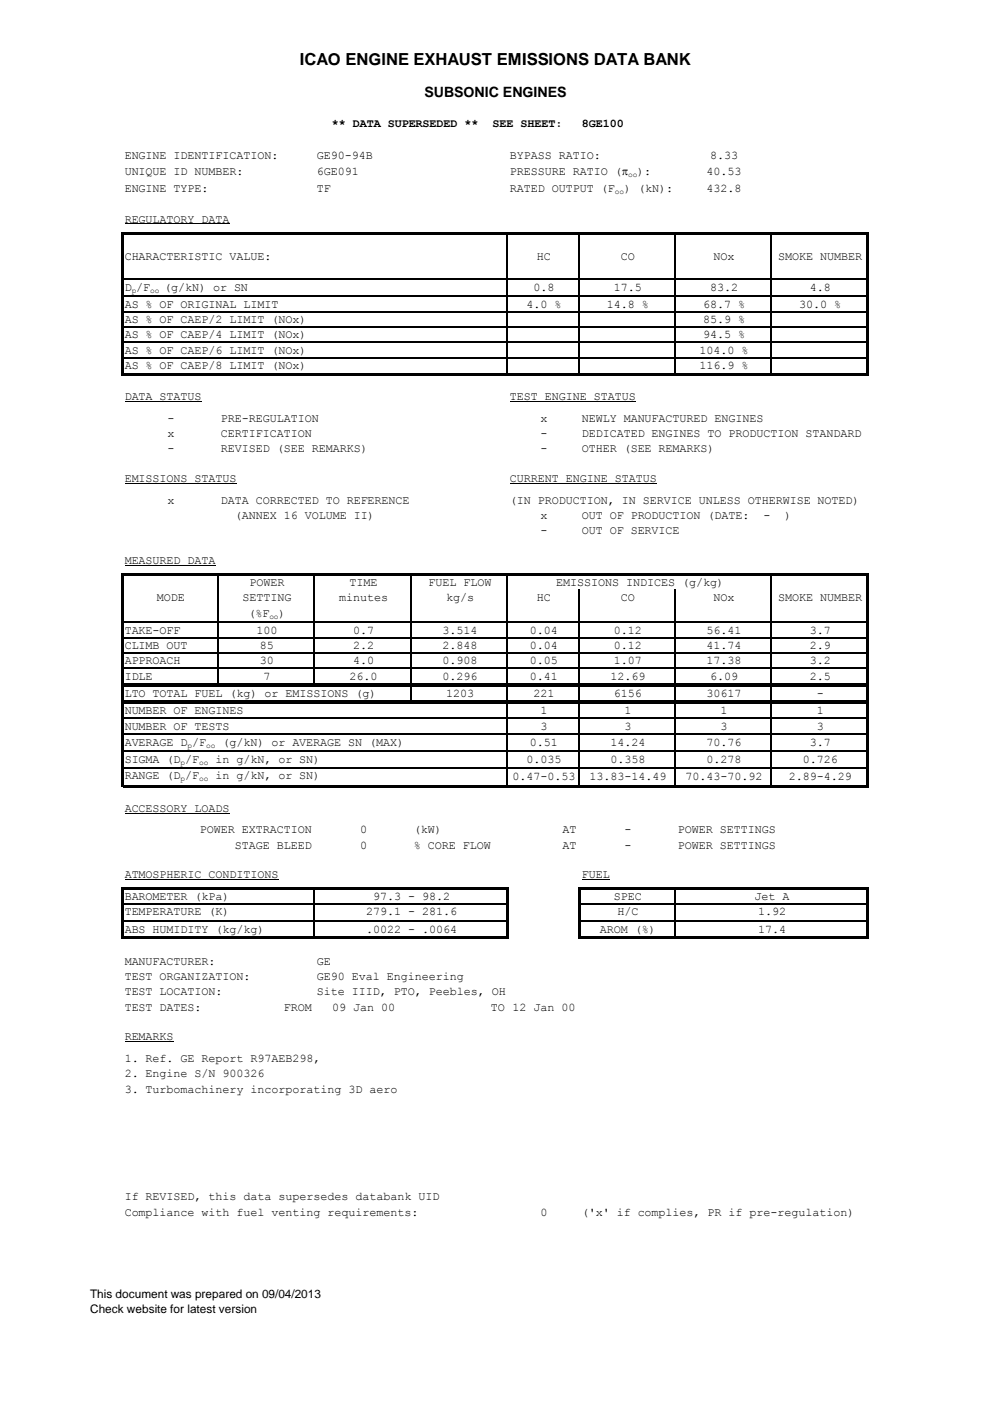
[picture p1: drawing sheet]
<svg xmlns="http://www.w3.org/2000/svg" width="210mm" height="297mm" viewBox="0 0 210 297" stroke-linecap="round" stroke-linejoin="round" font-family="sans-serif">
<defs><g id="words">
<text font-size="3.5" x="63.5" y="13.7">ICAO ENGINE EXHAUST EMISSIONS DATA BANK</text>
<text font-size="3" x="89.9" y="20.6">SUBSONIC ENGINES</text>
<g font-size="2.5">
<text x="70.3" y="26.9">** DATA SUPERSEDED **</text>
<text x="104.4" y="26.9">SEE SHEET:</text>
<text x="123.3" y="26.9">8GE100</text>
<text x="26.4" y="33.6">ENGINE IDENTIFICATION:</text>
<text x="67.1" y="33.6">GE90-94B</text>
<text x="108.1" y="33.6">BYPASS RATIO:</text>
<text x="150.4" y="33.6">8.33</text>
<text x="26.4" y="37">UNIQUE ID NUMBER:</text>
<text x="26.4" y="40.7">ENGINE TYPE:</text>
<text x="67.1" y="37">6GE091</text>
<text x="67.1" y="40.7">TF</text>
<text x="108.1" y="37">PRESSURE RATIO (p</text>
<text x="108.1" y="40.6">RATED OUTPUT (F</text>
<text x="132.2" y="40.6">) (kN):</text>
<text x="135" y="37">):</text>
<text x="149.7" y="37">40.53</text>
<text x="149.7" y="40.7">432.8</text>
<text x="26.4" y="47.2">REGULATORY DATA</text>
<text x="26.4" y="55">CHARACTERISTIC VALUE:</text>
<text x="113.8" y="55">HC</text>
<text x="131.6" y="55">CO</text>
<text x="151.2" y="55">NOx</text>
<text x="164.9" y="55">SMOKE NUMBER</text>
<text x="26.4" y="61.7">D /F</text>
<text x="26.4" y="65.2">AS % OF ORIGINAL LIMIT</text>
<text x="34.8" y="61.7">(g/kN) or SN</text>
<text x="111.6" y="65.2">4.0 %</text>
<text x="113.1" y="61.7">0.8</text>
<text x="128.6" y="65.2">14.8 %</text>
<text x="130.1" y="61.7">17.5</text>
<text x="149" y="65.2">68.7 %</text>
<text x="150.4" y="61.7">83.2</text>
<text x="169.3" y="65.2">30.0 %</text>
<text x="171.6" y="61.7">4.8</text>
<text x="26.4" y="68.5">AS % OF CAEP/2 LIMIT (NOx)</text>
<text x="26.4" y="71.7">AS % OF CAEP/4 LIMIT (NOx)</text>
<text x="149" y="68.5">85.9 %</text>
<text x="149" y="71.7">94.5 %</text>
<text x="26.4" y="75">AS % OF CAEP/6 LIMIT (NOx)</text>
<text x="148.2" y="75">104.0 %</text>
<text x="26.4" y="78.2">AS % OF CAEP/8 LIMIT (NOx)</text>
<text x="148.2" y="78.2">116.9 %</text>
<text x="26.4" y="84.7">DATA STATUS</text>
<text x="35.5" y="89.3">-</text>
<text x="46.8" y="89.3">PRE-REGULATION</text>
<text x="108.1" y="84.7">TEST ENGINE STATUS</text>
<text x="114.5" y="89.3">x</text>
<text x="123.3" y="89.3">NEWLY MANUFACTURED ENGINES</text>
<text x="35.5" y="92.6">x</text>
<text x="35.5" y="95.9">-</text>
<text x="46.8" y="92.6">CERTIFICATION</text>
<text x="46.8" y="95.9">REVISED (SEE REMARKS)</text>
<text x="114.5" y="92.6">-</text>
<text x="114.5" y="95.9">-</text>
<text x="123.3" y="92.6">DEDICATED ENGINES TO PRODUCTION STANDARD</text>
<text x="123.3" y="95.9">OTHER (SEE REMARKS)</text>
<text x="26.4" y="102.1">EMISSIONS STATUS</text>
<text x="35.5" y="106.7">x</text>
<text x="46.8" y="106.7">DATA CORRECTED TO REFERENCE</text>
<text x="108.1" y="102.1">CURRENT ENGINE STATUS</text>
<text x="108.1" y="106.7">(IN PRODUCTION, IN SERVICE UNLESS OTHERWISE NOTED)</text>
<text x="49.7" y="110">(ANNEX 16 VOLUME II)</text>
<text x="114.5" y="110">x</text>
<text x="114.5" y="113.3">-</text>
<text x="123.3" y="110">OUT OF PRODUCTION (DATE:</text>
<text x="123.3" y="113.3">OUT OF SERVICE</text>
<text x="161.8" y="110">-</text>
<text x="166.2" y="110">)</text>
<text x="26.4" y="119.5">MEASURED DATA</text>
<text x="52.9" y="124.1">POWER</text>
<text x="74.1" y="124.1">TIME</text>
<text x="90.8" y="124.1">FUEL FLOW</text>
<text x="117.8" y="124.1">EMISSIONS INDICES (g/kg)</text>
<text x="33.2" y="127.4">MODE</text>
<text x="51.4" y="127.4">SETTING</text>
<text x="52.6" y="130.8">(%F</text>
<text x="59" y="130.8">)</text>
<text x="71.9" y="127.4">minutes</text>
<text x="94.5" y="127.4">kg/s</text>
<text x="113.8" y="127.4">HC</text>
<text x="131.6" y="127.4">CO</text>
<text x="151.2" y="127.4">NOx</text>
<text x="164.9" y="127.4">SMOKE NUMBER</text>
<text x="26.4" y="134.3">TAKE-OFF</text>
<text x="26.4" y="137.6">CLIMB OUT</text>
<text x="54.4" y="134.3">100</text>
<text x="55.1" y="137.6">85</text>
<text x="74.8" y="134.3">0.7</text>
<text x="74.8" y="137.6">2.2</text>
<text x="93.8" y="134.3">3.514</text>
<text x="93.8" y="137.6">2.848</text>
<text x="112.3" y="134.3">0.04</text>
<text x="112.3" y="137.6">0.04</text>
<text x="130.1" y="134.3">0.12</text>
<text x="130.1" y="137.6">0.12</text>
<text x="149.7" y="134.3">56.41</text>
<text x="149.7" y="137.6">41.74</text>
<text x="171.6" y="134.3">3.7</text>
<text x="171.6" y="137.6">2.9</text>
<text x="26.4" y="140.8">APPROACH</text>
<text x="55.1" y="140.8">30</text>
<text x="74.8" y="140.8">4.0</text>
<text x="93.8" y="140.8">0.908</text>
<text x="112.3" y="140.8">0.05</text>
<text x="130.1" y="140.8">1.07</text>
<text x="149.7" y="140.8">17.38</text>
<text x="171.6" y="140.8">3.2</text>
<text x="26.4" y="144">IDLE</text>
<text x="26.4" y="147.7">LTO TOTAL FUEL (kg) or EMISSIONS (g)</text>
<text x="55.8" y="144">7</text>
<text x="74.1" y="144">26.0</text>
<text x="93.8" y="144">0.296</text>
<text x="94.5" y="147.7">1203</text>
<text x="112.3" y="144">0.41</text>
<text x="113.1" y="147.7">221</text>
<text x="129.4" y="144">12.69</text>
<text x="130.1" y="147.7">6156</text>
<text x="149.7" y="147.7">30617</text>
<text x="150.4" y="144">6.09</text>
<text x="171.6" y="144">2.5</text>
<text x="173.1" y="147.7">-</text>
<text x="26.4" y="151.4">NUMBER OF ENGINES</text>
<text x="26.4" y="154.7">NUMBER OF TESTS</text>
<text x="114.5" y="151.4">1</text>
<text x="114.5" y="154.7">3</text>
<text x="132.3" y="151.4">1</text>
<text x="132.3" y="154.7">3</text>
<text x="152.7" y="151.4">1</text>
<text x="152.7" y="154.7">3</text>
<text x="173.1" y="151.4">1</text>
<text x="173.1" y="154.7">3</text>
<text x="26.4" y="158.1">AVERAGE D /F</text>
<text x="26.4" y="161.7">SIGMA (D /F</text>
<text x="45.6" y="161.7">in g/kN, or SN)</text>
<text x="47.1" y="158.1">(g/kN) or AVERAGE SN (MAX)</text>
<text x="111.6" y="161.7">0.035</text>
<text x="112.3" y="158.1">0.51</text>
<text x="129.4" y="158.1">14.24</text>
<text x="129.4" y="161.7">0.358</text>
<text x="149.7" y="158.1">70.76</text>
<text x="149.7" y="161.7">0.278</text>
<text x="170.1" y="161.7">0.726</text>
<text x="171.6" y="158.1">3.7</text>
<text x="26.4" y="165">RANGE (D /F</text>
<text x="45.6" y="165">in g/kN, or SN)</text>
<text x="108.6" y="165.3">0.47-0.53</text>
<text x="124.9" y="165.3">13.83-14.49</text>
<text x="145.3" y="165.3">70.43-70.92</text>
<text x="167.1" y="165.3">2.89-4.29</text>
<text x="26.4" y="172">ACCESSORY LOADS</text>
<text x="42.3" y="176.6">POWER EXTRACTION</text>
<text x="49.7" y="179.9">STAGE BLEED</text>
<text x="76.3" y="176.6">0</text>
<text x="76.3" y="179.9">0</text>
<text x="87.7" y="176.6">(kW)</text>
<text x="87.7" y="179.9">% CORE FLOW</text>
<text x="119.2" y="176.6">AT</text>
<text x="119.2" y="179.9">AT</text>
<text x="132.3" y="176.6">-</text>
<text x="132.3" y="179.9">-</text>
<text x="143.6" y="176.6">POWER SETTINGS</text>
<text x="143.6" y="179.9">POWER SETTINGS</text>
<text x="26.4" y="186.2">ATMOSPHERIC CONDITIONS</text>
<text x="26.4" y="190.8">BAROMETER (kPa)</text>
<text x="79.1" y="190.8">97.3 - 98.2</text>
<text x="123.3" y="186.2">FUEL</text>
<text x="130.1" y="190.8">SPEC</text>
<text x="159.9" y="190.8">Jet A</text>
<text x="26.4" y="194">TEMPERATURE (K)</text>
<text x="26.4" y="197.6">ABS HUMIDITY (kg/kg)</text>
<text x="77.6" y="194">279.1 - 281.6</text>
<text x="77.6" y="197.6">.0022 - .0064</text>
<text x="127.1" y="197.6">AROM (%)</text>
<text x="130.8" y="194">H/C</text>
<text x="160.6" y="194">1.92</text>
<text x="160.6" y="197.6">17.4</text>
<text x="26.4" y="204.4">MANUFACTURER:</text>
<text x="26.4" y="207.7">TEST ORGANIZATION:</text>
<text x="67.1" y="204.4">GE</text>
<text x="67.1" y="207.7">GE90 Eval Engineering</text>
<text x="26.4" y="210.9">TEST LOCATION:</text>
<text x="26.4" y="214.2">TEST DATES:</text>
<text x="60.1" y="214.2">FROM</text>
<text x="67.1" y="210.9">Site IIID, PTO, Peebles, OH</text>
<text x="70.4" y="214.2">09 Jan 00</text>
<text x="104" y="214.2">TO 12 Jan 00</text>
<text x="26.4" y="220.5">REMARKS</text>
<text x="26.4" y="225.1">1. Ref. GE Report R97AEB298,</text>
<text x="26.4" y="228.3">2. Engine S/N 900326</text>
<text x="26.4" y="231.6">3. Turbomachinery incorporating 3D aero</text>
<text x="26.4" y="254.4">If REVISED, this data supersedes databank UID</text>
<text x="26.4" y="257.7">Compliance with fuel venting requirements:</text>
<text x="114.5" y="257.7">0</text>
<text x="123.3" y="257.7">('x' if complies, PR if pre-regulation)</text>
<text x="19.1" y="275.1">This document was prepared on 09/04/2013</text>
<text x="19.1" y="278.2">Check website for latest version</text>
</g>
<g font-size="1.7">
<text x="130.3" y="41.1">oo</text>
<text x="133.1" y="37.5">oo</text>
<text x="27.9" y="62.2">p</text>
<text x="31.8" y="62.2">oo</text>
<text x="57.1" y="131.3">oo</text>
<text x="39.8" y="158.5">p</text>
<text x="43.7" y="158.5">oo</text>
<text x="38.3" y="162.2">p</text>
<text x="38.3" y="165.5">p</text>
<text x="42.2" y="162.2">oo</text>
<text x="42.2" y="165.5">oo</text>
</g>
</g></defs>
<path d="M26.4 47.5h22.2M26.4 85h16.3M108.1 85h26.6M26.4 102.4h23.7M26.4 119.8h19.3M108.1 102.4h31.1M26.4 172.3h22.2M26.4 186.5h32.6M123.3 186.5h5.9M26.4 220.8h10.4" fill="none" stroke="#000" stroke-width=".21"/>
<g fill="#000">
<path d="M26.1 49.2h158v.4h-158z" fill-rule="evenodd"/>
<path d="M25.7 49.2h.4v30.4h-.4z" fill-rule="evenodd"/>
<path d="M26.1 79.1h158v.5h-158z" fill-rule="evenodd"/>
<path d="M183.6 49.6h.5v30h-.5z" fill-rule="evenodd"/>
<path d="M26.1 121.5h158v.5h-158z" fill-rule="evenodd"/>
<path d="M25.7 121.5h.4v45.4h-.4z" fill-rule="evenodd"/>
<path d="M26.1 166.4h158v.5h-158z" fill-rule="evenodd"/>
<path d="M183.6 122h.5v44.9h-.5z" fill-rule="evenodd"/>
<path d="M25.7 188.2h.4v10.8h-.4z" fill-rule="evenodd"/>
<path d="M26.1 188.2h81.7v.4h-81.7z" fill-rule="evenodd"/>
<path d="M26.1 198.5h81.7v.5h-81.7z" fill-rule="evenodd"/>
<path d="M107.3 188.6h.5v10.4h-.5z" fill-rule="evenodd"/>
<path d="M122.5 188.2h.5v10.8h-.5z" fill-rule="evenodd"/>
<path d="M123 188.2h61.1v.4h-61.1z" fill-rule="evenodd"/>
<path d="M123 198.5h61.1v.5h-61.1z" fill-rule="evenodd"/>
<path d="M183.6 188.6h.5v10.4h-.5z" fill-rule="evenodd"/>
</g>
<g fill="none" stroke="#000" stroke-width=".25">
<path d="M26.1 59.1h157.5M107.5 49.6v29.5M122.7 49.6v29.5M143.1 49.6v29.5M163.4 49.6v29.5M26.1 62.8h157.5M26.1 66.1h157.5M26.1 69.3h157.5M26.1 72.6h157.5M26.1 75.8h157.5M26.1 131.9h157.5M26.1 135.2h157.5"/>
<path d="M26.1 138.4h157.5M46.2 122v22.8M66.6 122v22.8M87.1 122v22.8M107.5 122v22.8M122.7 125v19.8M143.1 125v19.8M163.4 122v22.8M26.1 141.7h157.5M26.1 144.9h157.5M26.1 145.4h157.5M26.1 148.6h157.5"/>
<path d="M26.1 149h157.5M26.1 152.3h157.5M26.1 155.5h157.5M26.1 159.2h157.5M87.1 145.5v2.9M107.5 145.5v2.9M107.5 149.2v17.2M122.7 145.5v2.9M122.7 149.2v17.2M143.1 145.5v2.9M143.1 149.2v17.2M163.4 145.5v2.9"/>
<path d="M163.4 149.2v17.2M26.1 162.8h157.5M26.1 191.6h81.2M26.1 195.1h81.2M66.6 188.6v9.9M123 191.6h60.6M123 195.1h60.6M143.1 188.6v9.9"/>
</g>
<use href="#words"/>
</svg>
